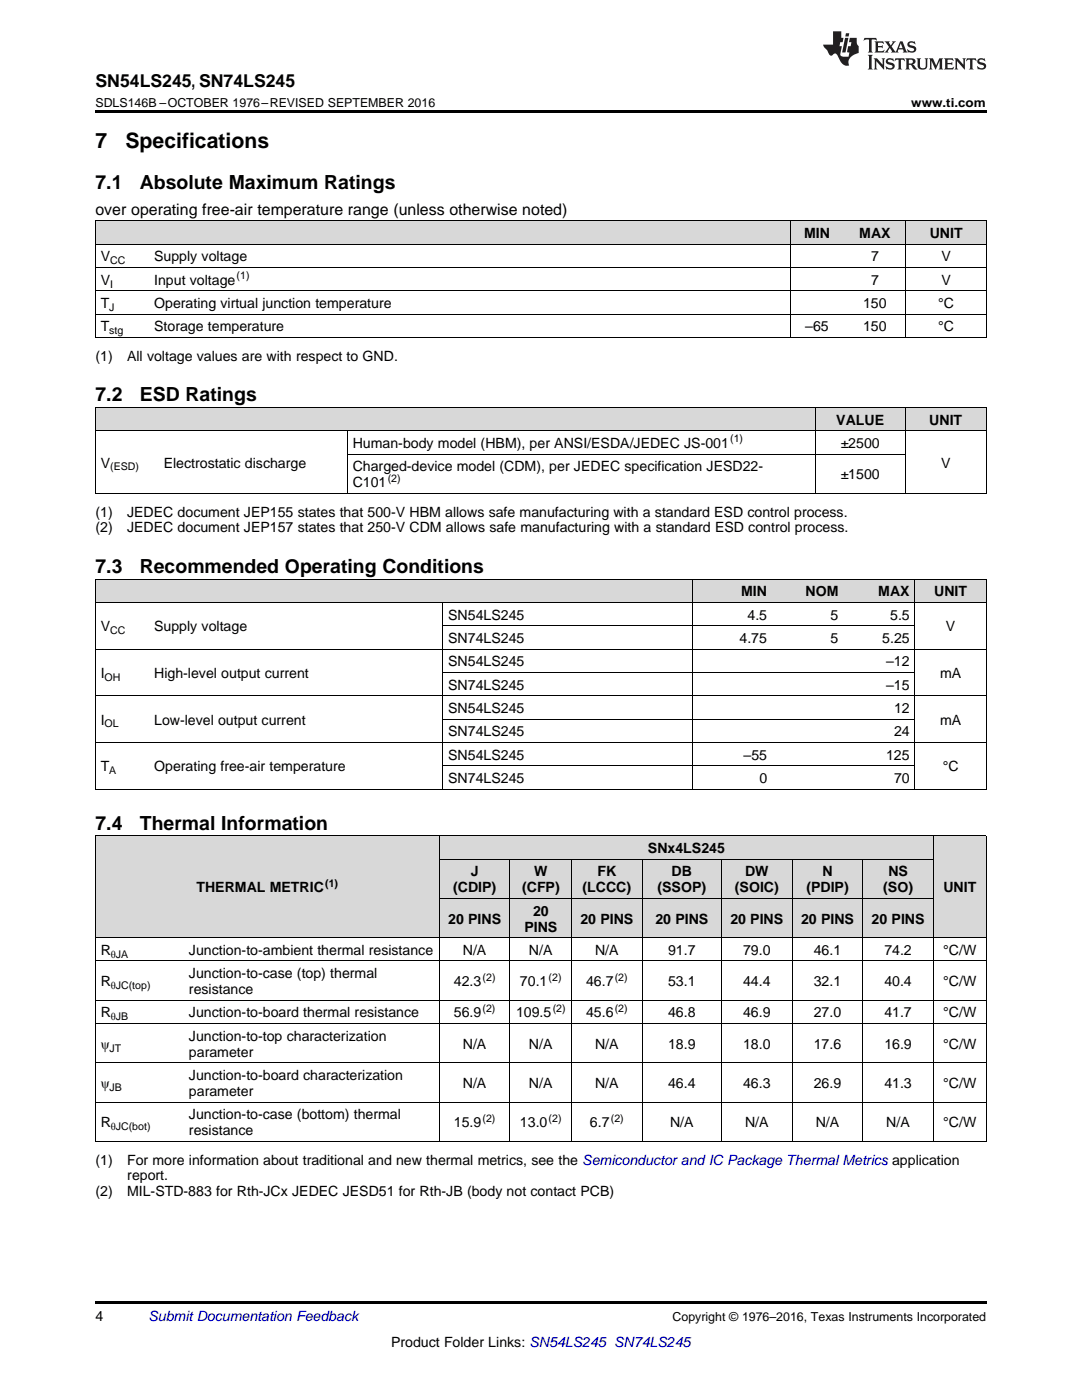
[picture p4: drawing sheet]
<svg xmlns="http://www.w3.org/2000/svg" width="216mm" height="279mm" viewBox="0 0 216 279" stroke-linecap="round" stroke-linejoin="round" font-family="sans-serif">
<defs><g id="words">
<g font-size="4.2">
<text x="19" y="29.6">7</text>
<text x="25" y="29.6">Specifications</text>
</g>
<g font-size="3.9">
<text x="19" y="37.7">7.1</text>
<text x="27.9" y="37.7">Absolute Maximum Ratings</text>
<text x="19" y="80.1">7.2</text>
<text x="27.9" y="80.1">ESD Ratings</text>
<text x="19" y="114.3">7.3</text>
<text x="27.9" y="114.3">Recommended Operating Conditions</text>
<text x="19" y="165.6">7.4</text>
<text x="27.9" y="165.6">Thermal Information</text>
</g>
<text font-size="3.5" x="19" y="17.3">SN54LS245, SN74LS245</text>
<text font-size="3.2" x="19" y="42.9">over operating free-air temperature range (unless otherwise noted)</text>
<g font-size="2.8">
<text x="160.4" y="47.5">MIN</text>
<text x="171.4" y="47.5">MAX</text>
<text x="185.5" y="47.5">UNIT</text>
<text x="20.1" y="52.2">V</text>
<text x="30.8" y="52.2">Supply voltage</text>
<text x="173.8" y="52.2">7</text>
<text x="187.9" y="52.2">V</text>
<text x="20.1" y="56.8">V</text>
<text x="30.8" y="56.8">Input voltage</text>
<text x="173.8" y="56.8">7</text>
<text x="187.9" y="56.8">V</text>
<text x="20.1" y="61.5">T</text>
<text x="30.8" y="61.5">Operating virtual junction temperature</text>
<text x="172.2" y="61.5">150</text>
<text x="187.2" y="61.5">°C</text>
<text x="20.1" y="66.1">T</text>
<text x="30.8" y="66.1">Storage temperature</text>
<text x="160.7" y="66.1">–65</text>
<text x="172.2" y="66.1">150</text>
<text x="187.2" y="66.1">°C</text>
<text x="19" y="72">(1)</text>
<text x="25.4" y="72">All voltage values are with respect to GND.</text>
<text x="70.4" y="89.4">Human-body model (HBM), per ANSI/ESDA/JEDEC JS-001</text>
<text x="166.9" y="84.7">VALUE</text>
<text x="167.7" y="89.4">±2500</text>
<text x="185.4" y="84.7">UNIT</text>
<text x="20.1" y="93.3">V</text>
<text x="32.7" y="93.3">Electrostatic discharge</text>
<text x="70.4" y="94.1">Charged-device model (CDM), per JEDEC specification JESD22-</text>
<text x="167.7" y="95.6">±1500</text>
<text x="187.8" y="93.3">V</text>
<text x="70.4" y="97.2">C101</text>
<text x="19" y="103.1">(1)</text>
<text x="19" y="106.3">(2)</text>
<text x="25.4" y="103.1">JEDEC document JEP155 states that 500-V HBM allows safe manufacturing with a standard ESD control process.</text>
<text x="25.4" y="106.3">JEDEC document JEP157 states that 250-V CDM allows safe manufacturing with a standard ESD control process.</text>
<text x="147.9" y="119">MIN</text>
<text x="160.7" y="119">NOM</text>
<text x="175.3" y="119">MAX</text>
<text x="186.4" y="119">UNIT</text>
<text x="20.1" y="126">V</text>
<text x="30.8" y="126">Supply voltage</text>
<text x="89.4" y="123.6">SN54LS245</text>
<text x="149.2" y="123.6">4.5</text>
<text x="165.7" y="123.6">5</text>
<text x="177.6" y="123.6">5.5</text>
<text x="188.7" y="126">V</text>
<text x="89.4" y="128.3">SN74LS245</text>
<text x="147.6" y="128.3">4.75</text>
<text x="165.7" y="128.3">5</text>
<text x="176" y="128.3">5.25</text>
<text x="20.1" y="135.3">I</text>
<text x="30.8" y="135.3">High-level output current</text>
<text x="89.4" y="133">SN54LS245</text>
<text x="89.4" y="137.6">SN74LS245</text>
<text x="176.8" y="133">–12</text>
<text x="176.8" y="137.6">–15</text>
<text x="187.6" y="135.3">mA</text>
<text x="89.4" y="142.3">SN54LS245</text>
<text x="178.4" y="142.3">12</text>
<text x="20.1" y="144.6">I</text>
<text x="30.8" y="144.6">Low-level output current</text>
<text x="89.4" y="146.9">SN74LS245</text>
<text x="178.4" y="146.9">24</text>
<text x="187.6" y="144.6">mA</text>
<text x="20.1" y="153.9">T</text>
<text x="30.8" y="153.9">Operating free-air temperature</text>
<text x="89.4" y="151.6">SN54LS245</text>
<text x="148.4" y="151.6">–55</text>
<text x="176.8" y="151.6">125</text>
<text x="188.1" y="153.9">°C</text>
<text x="89.4" y="156.2">SN74LS245</text>
<text x="151.5" y="156.2">0</text>
<text x="178.4" y="156.2">70</text>
<text x="129.3" y="170.3">SNx4LS245</text>
<text x="39.2" y="178.1">THERMAL METRIC</text>
<text x="90.4" y="178.1">(CDIP)</text>
<text x="93.9" y="174.9">J</text>
<text x="104.2" y="178.1">(CFP)</text>
<text x="106.6" y="174.9">W</text>
<text x="116.2" y="178.1">(LCCC)</text>
<text x="119.2" y="174.9">FK</text>
<text x="131.2" y="178.1">(SSOP)</text>
<text x="134" y="174.9">DB</text>
<text x="146.6" y="178.1">(SOIC)</text>
<text x="148.7" y="174.9">DW</text>
<text x="160.9" y="178.1">(PDIP)</text>
<text x="164.1" y="174.9">N</text>
<text x="176.2" y="178.1">(SO)</text>
<text x="177.3" y="174.9">NS</text>
<text x="188.2" y="178.1">UNIT</text>
<text x="89.4" y="184.3">20 PINS</text>
<text x="104.6" y="185.9">PINS</text>
<text x="106.4" y="182.7">20</text>
<text x="115.8" y="184.3">20 PINS</text>
<text x="130.8" y="184.3">20 PINS</text>
<text x="145.7" y="184.3">20 PINS</text>
<text x="159.8" y="184.3">20 PINS</text>
<text x="173.9" y="184.3">20 PINS</text>
<text x="20.1" y="190.6">R</text>
<text x="37.7" y="190.6">Junction-to-ambient thermal resistance</text>
<text x="92.4" y="190.6">N/A</text>
<text x="105.6" y="190.6">N/A</text>
<text x="118.7" y="190.6">N/A</text>
<text x="133.3" y="190.6">91.7</text>
<text x="148.3" y="190.6">79.0</text>
<text x="162.4" y="190.6">46.1</text>
<text x="176.5" y="190.6">74.2</text>
<text x="188.2" y="190.6">°C/W</text>
<text x="20.1" y="196.8">R</text>
<text x="37.7" y="195.2">Junction-to-case (top) thermal</text>
<text x="90.6" y="196.8">42.3</text>
<text x="103.8" y="196.8">70.1</text>
<text x="116.9" y="196.8">46.7</text>
<text x="133.3" y="196.8">53.1</text>
<text x="148.3" y="196.8">44.4</text>
<text x="162.4" y="196.8">32.1</text>
<text x="176.5" y="196.8">40.4</text>
<text x="188.2" y="196.8">°C/W</text>
<text x="20.1" y="203.1">R</text>
<text x="37.7" y="198.4">resistance</text>
<text x="37.7" y="203.1">Junction-to-board thermal resistance</text>
<text x="90.6" y="203.1">56.9</text>
<text x="103" y="203.1">109.5</text>
<text x="116.9" y="203.1">45.6</text>
<text x="133.3" y="203.1">46.8</text>
<text x="148.3" y="203.1">46.9</text>
<text x="162.4" y="203.1">27.0</text>
<text x="176.5" y="203.1">41.7</text>
<text x="188.2" y="203.1">°C/W</text>
<text x="20.1" y="209.3">ψ</text>
<text x="37.7" y="207.7">Junction-to-top characterization</text>
<text x="92.4" y="209.3">N/A</text>
<text x="105.6" y="209.3">N/A</text>
<text x="118.7" y="209.3">N/A</text>
<text x="133.3" y="209.3">18.9</text>
<text x="148.3" y="209.3">18.0</text>
<text x="162.4" y="209.3">17.6</text>
<text x="176.5" y="209.3">16.9</text>
<text x="188.2" y="209.3">°C/W</text>
<text x="37.7" y="210.9">parameter</text>
<text x="37.7" y="215.5">Junction-to-board characterization</text>
<text x="20.1" y="217.1">ψ</text>
<text x="37.7" y="218.7">parameter</text>
<text x="92.4" y="217.1">N/A</text>
<text x="105.6" y="217.1">N/A</text>
<text x="118.7" y="217.1">N/A</text>
<text x="133.3" y="217.1">46.4</text>
<text x="148.3" y="217.1">46.3</text>
<text x="162.4" y="217.1">26.9</text>
<text x="176.5" y="217.1">41.3</text>
<text x="188.2" y="217.1">°C/W</text>
<text x="20.1" y="225">R</text>
<text x="37.7" y="223.4">Junction-to-case (bottom) thermal</text>
<text x="37.7" y="226.6">resistance</text>
<text x="90.6" y="225">15.9</text>
<text x="103.8" y="225">13.0</text>
<text x="117.7" y="225">6.7</text>
<text x="133.7" y="225">N/A</text>
<text x="148.7" y="225">N/A</text>
<text x="162.8" y="225">N/A</text>
<text x="176.8" y="225">N/A</text>
<text x="188.2" y="225">°C/W</text>
<text x="19" y="232.4">(1)</text>
<text x="25.4" y="232.4">For more information about traditional and new thermal metrics, see the Semiconductor and IC Package Thermal Metrics application</text>
<text x="19" y="238.8">(2)</text>
<text x="25.4" y="238.8">MIL-STD-883 for Rth-JCx JEDEC JESD51 for Rth-JB (body not contact PCB)</text>
<text x="25.4" y="235.6">report.</text>
<text x="19" y="263.6">4</text>
<text x="78" y="268.9">Product Folder Links: SN54LS245 SN74LS245</text>
</g>
<text font-size="2.8" fill="#0000c8" x="29.6" y="263.6">Submit Documentation Feedback</text>
<g font-size="2.5">
<text x="19" y="21.4">SDLS146B –OCTOBER 1976–REVISED SEPTEMBER 2016</text>
<text x="181.8" y="21.4">www.ti.com</text>
<text x="134.2" y="263.6">Copyright © 1976–2016, Texas Instruments Incorporated</text>
</g>
<g font-size="2.1">
<text x="22" y="52.7">CC</text>
<text x="22" y="57.4">I</text>
<text x="47.2" y="55.7">(1)</text>
<text x="21.8" y="62.1">J</text>
<text x="21.8" y="66.7">stg</text>
<text x="145.7" y="88.3">(1)</text>
<text x="22" y="93.9">(ESD)</text>
<text x="77.4" y="96.1">(2)</text>
<text x="22" y="126.5">CC</text>
<text x="20.9" y="135.9">OH</text>
<text x="20.9" y="145.2">OL</text>
<text x="21.8" y="154.5">A</text>
<text x="64.9" y="177">(1)</text>
<text x="22.1" y="191.1">θJA</text>
<text x="22.1" y="197.4">θJC(top)</text>
<text x="96.3" y="195.7">(2)</text>
<text x="109.5" y="195.7">(2)</text>
<text x="122.7" y="195.7">(2)</text>
<text x="22.1" y="203.6">θJB</text>
<text x="96.3" y="201.9">(2)</text>
<text x="110.3" y="201.9">(2)</text>
<text x="122.7" y="201.9">(2)</text>
<text x="21.9" y="209.9">JT</text>
<text x="21.9" y="217.7">JB</text>
<text x="22.1" y="225.5">θJC(bot)</text>
<text x="96.3" y="223.8">(2)</text>
<text x="109.5" y="223.8">(2)</text>
<text x="121.9" y="223.8">(2)</text>
</g>
</g></defs>
<g fill="#d8d8d8">
<path d="M19 166.9h17.7v20.3h-17.7z"/>
<path d="M36.7 166.9h51v20.3h-51z"/>
<path d="M186.3 166.9h10.5v20.3h-10.5z"/>
<path d="M87.7 179.4h14.1v7.8h-14.1z"/>
<path d="M101.8 179.4h12.3v7.8h-12.3z"/>
<path d="M114.1 179.4h14.1v7.8h-14.1z"/>
<path d="M128.2 179.4h15.8v7.8h-15.8z"/>
<path d="M144 179.4h14.1v7.8h-14.1z"/>
<path d="M158.1 179.4h14.1v7.8h-14.1z"/>
<path d="M172.2 179.4h14.1v7.8h-14.1z"/>
<path d="M87.7 171.5h14.1v7.9h-14.1z"/>
<path d="M101.8 171.5h12.3v7.9h-12.3z"/>
<path d="M114.1 171.5h14.1v7.9h-14.1z"/>
<path d="M128.2 171.5h15.8v7.9h-15.8z"/>
<path d="M144 171.5h14.1v7.9h-14.1z"/>
<path d="M158.1 171.5h14.1v7.9h-14.1z"/>
<path d="M172.2 171.5h14.1v7.9h-14.1z"/>
<path d="M87.7 166.9h14.1v4.6h-14.1z"/>
<path d="M101.8 166.9h12.3v4.6h-12.3z"/>
<path d="M114.1 166.9h14.1v4.6h-14.1z"/>
<path d="M128.2 166.9h15.8v4.6h-15.8z"/>
<path d="M144 166.9h14.1v4.6h-14.1z"/>
<path d="M158.1 166.9h14.1v4.6h-14.1z"/>
<path d="M172.2 166.9h14.1v4.6h-14.1z"/>
<path d="M19 115.6h10.7v4.7h-10.7z"/>
<path d="M29.7 115.6h58.7v4.7h-58.7z"/>
<path d="M88.4 115.6h49.7v4.7h-49.7z"/>
<path d="M138.1 115.6h16.1v4.7h-16.1z"/>
<path d="M154.2 115.6h14.2v4.7h-14.2z"/>
<path d="M168.4 115.6h14.2v4.7h-14.2z"/>
<path d="M182.6 115.6h14.2v4.7h-14.2z"/>
<path d="M19 81.4h12.6v4.6h-12.6z"/>
<path d="M31.6 81.4h37.7v4.6h-37.7z"/>
<path d="M69.3 81.4h93.4v4.6h-93.4z"/>
<path d="M162.7 81.4h18v4.6h-18z"/>
<path d="M180.7 81.4h16.1v4.6h-16.1z"/>
<path d="M19 44.1h10.7v4.7h-10.7z"/>
<path d="M29.7 44.1h88.9v4.7h-88.9z"/>
<path d="M118.6 44.1h39.1v4.7h-39.1z"/>
<path d="M157.7 44.1h10.7v4.7h-10.7z"/>
<path d="M168.4 44.1h12.4v4.7h-12.4z"/>
<path d="M180.8 44.1h16v4.7h-16z"/>
</g>
<g fill="#000">
<path d="M19 22h177.8v.5h-177.8zM19 98.5h.2zM69.2 98.5h.1zM162.6 98.5h.1zM180.6 98.5h.1zM196.7 98.5h.1zM19 157.5h.2zM88.3 157.5h.1zM138 157.5h.1zM154.1 157.5h.1zM168.3 157.5h.1zM182.5 157.5h.1z"/>
<path d="M196.7 157.5h.1zM19 227.8h.2zM87.6 227.8h.1zM101.7 227.8h.1zM114 227.8h.1zM128.1 227.8h.1zM143.9 227.8h.1zM158 227.8h.1zM172.1 227.8h.1zM186.2 227.8h.1zM196.7 227.8h.1zM19 259.7h177.8v.5h-177.8z"/>
</g>
<g fill="none" stroke="#000" stroke-width=".2">
<path d="M19 58h177.8M19 53.4h177.8M19 48.7h177.8M19 44.1h177.8M19.1 44.1v23.3M157.7 44.1v23.3M180.8 44.1v23.3M196.8 44.1v23.3M19 67.4h177.8M19 62.7h177.8M19 98.4h177.8M19 86h177.8"/>
<path d="M19 81.3h177.8M19.1 81.3v17.2M69.3 86v12.5M69.3 90.6h111.4M162.6 81.3v17.2M180.6 81.3v17.2M196.8 81.3v17.2M19 115.6h177.8M19.1 115.6v41.9M138.1 115.6v41.9M182.5 115.6v41.9M196.8 115.6v41.9"/>
<path d="M19 138.8h177.8M19 129.5h177.8M19 120.2h177.8M88.3 120.2v37.3M88.4 134.2h94.2M88.4 124.9h94.2M19 157.5h177.8M19 148.1h177.8M88.4 152.8h94.2M88.4 143.5h94.2M19 166.8h177.8M19.1 166.8v61"/>
<path d="M87.6 166.8v61M87.7 179.3h98.6M87.7 171.5h98.6M101.7 171.5v56.3M114 171.5v56.3M128.1 171.5v56.3M144 171.5v56.3M158.1 171.5v56.3M172.1 171.5v56.3M186.2 166.8v61M196.8 166.8v61M19 199.6h177.8"/>
<path d="M19 191.8h177.8M19 187.1h177.8M19 219.9h177.8M19 212.1h177.8M19 204.3h177.8M19 227.8h177.8"/>
</g>
<g fill="#231f20">
<path d="M172.5 7.6l-.1 .5 .4-.2h.6v.1v2.1l-.2 .4h.9l-.2-.4v-2.1l.1-.1h.5l.5 .2-.2-.5zM174.5 8.3l.2 .3v1.5l-.2 .4h1.8l.2-.6a1.04 1.04 0 0 1-1.3 .2v-.7h.6l.3 .2v-.6l-.3 .2h-.6v-.6l.8-.1 .4 .3-.2-.5zM176.5 8.3l.9 1.1-.9 1.1h.8l-.2-.2 .4-.7 .5 .7-.2 .2h1.5l-.2-.2 .2-.4h.9l.1 .4-.2 .2h1l-.3-.3-.7-1.9h-.5l-.9 2-.8-1 .9-1h-.8l.1 .3-.4 .5-.3-.6 .1-.2zM179.7 8.6l.4 1h-.7zM181.3 8.4a.63 .63 0 0 0-.2 .7 .63 .63 0 0 0 .6 .4l.6 .2 .1 .2a.75 .75 0 0 1-.7 .4 .75 .75 0 0 1-.6-.5l.1 .7 .1-.1a1.11 1.11 0 0 0 1.5-.6 1.13 1.13 0 0 0-1.2-.8l-.1-.4a1.04 1.04 0 0 1 1.2 .2l-.2-.5-.2 .1-.4-.2zM173.2 10.9l.2 .4v2.2l-.2 .4h1l-.3-.4v-2.2l.3-.4zM174.3 11.6l.3 .4v1.5l-.3 .4h.8l-.2-.4v-1.3l1.5 1.7v-1.9l.2-.4h-.7l.2 .4v.9l-1.1-1.3zM177 11.8a.62 .62 0 0 0-.2 .7 .62 .62 0 0 0 .6 .4l.6 .1 .1 .3a.76 .76 0 0 1-.7 .3 .76 .76 0 0 1-.7-.4l.2 .7 .1-.1a1.11 1.11 0 0 0 1.5-.6 1.13 1.13 0 0 0-1.2-.8l-.1-.4a1.04 1.04 0 0 1 1.2 .2l-.2-.6-.2 .1-.5-.1zM178.7 11.6l-.2 .6a.61 .61 0 0 1 .8-.3v1.6l-.2 .4h.9l-.2-.4v-1.6a.63 .63 0 0 1 .7 .3l-.1-.6zM180.6 11.6l.3 .4v1.5l-.3 .4h1l-.2-.2-.1-.8 .6 .2a.76 .76 0 0 0 1.2 .7l-1-1a.58 .58 0 0 0 .6-.5 .58 .58 0 0 0-.5-.6zM181.4 11.9h.1a.45 .45 0 0 1 .5 .1 .45 .45 0 0 1 .1 .5l-.8 .2zM182.9 11.6l.2 .2a2.17 2.17 0 0 0 .3 1.9 .99 .99 0 0 0 1.6-.6v-1.1l.2-.4h-.7l.2 .2a1.92 1.92 0 0 1-.2 1.8 .6 .6 0 0 1-.9-.5v-1.1l.2-.4zM185.4 11.6l.2 .4v1.5l-.2 .4h.7l-.2-.4v-1.4l.8 1.8 .8-1.8v1.4l-.2 .4h.9l-.2-.4v-1.5l.2-.4h-.8l-.6 1.5-.6-1.5zM188.4 11.6l.2 .4v1.5l-.2 .4h1.8l.1-.6a1.04 1.04 0 0 1-1.2 .1v-.6h.5l.4 .2v-.6l-.4 .2h-.5v-.7h.8l.3 .3-.1-.6zM190.5 11.6l.2 .4v1.5l-.2 .4h.7l-.2-.4v-1.3l1.5 1.7v-1.9l.2-.4h-.7l.2 .4v.9l-1.1-1.3zM192.9 11.6l-.1 .6a.61 .61 0 0 1 .7-.3l.1 1.6-.3 .4h1l-.3-.4 .1-1.6a.63 .63 0 0 1 .7 .3l-.1-.6zM195.2 11.8a.62 .62 0 0 0-.2 .7 .62 .62 0 0 0 .6 .4l.6 .1 .1 .3a.76 .76 0 0 1-.7 .3 .76 .76 0 0 1-.6-.4l.1 .7 .1-.1a1.11 1.11 0 0 0 1.6-.6 1.13 1.13 0 0 0-1.3-.8l-.1-.4a1.04 1.04 0 0 1 1.2 .2l-.1-.6-.2 .1-.5-.1z"/>
<path d="M166.2 6.3v2.6h-1.9v.4l.8 .9a.91 .91 0 0 0 1 .8 .56 .56 0 0 1 .5-.3 .56 .56 0 0 1 .5 .3l.4 .8a1.53 1.53 0 0 0 1.9 1.2 1.54 1.54 0 0 1 1-2.1l.9-.3v-1.4a1.52 1.52 0 0 1-.4-1.6h-1.3l-.2 .8h.5l-.2 .8h-.5l-.1 1v.2l.4 .1-.2 .8a1.93 1.93 0 0 1-1.6-.3l.3-1.8h-.5l.2-.8h.4l.2-.8h-.4v-1.3zM168.6 7.6l-.6 2.9h.7l.6-2.9zM168.8 6.6l-.1 .7h.6l.2-.7z"/>
</g>
<use href="#words"/>
</svg>
